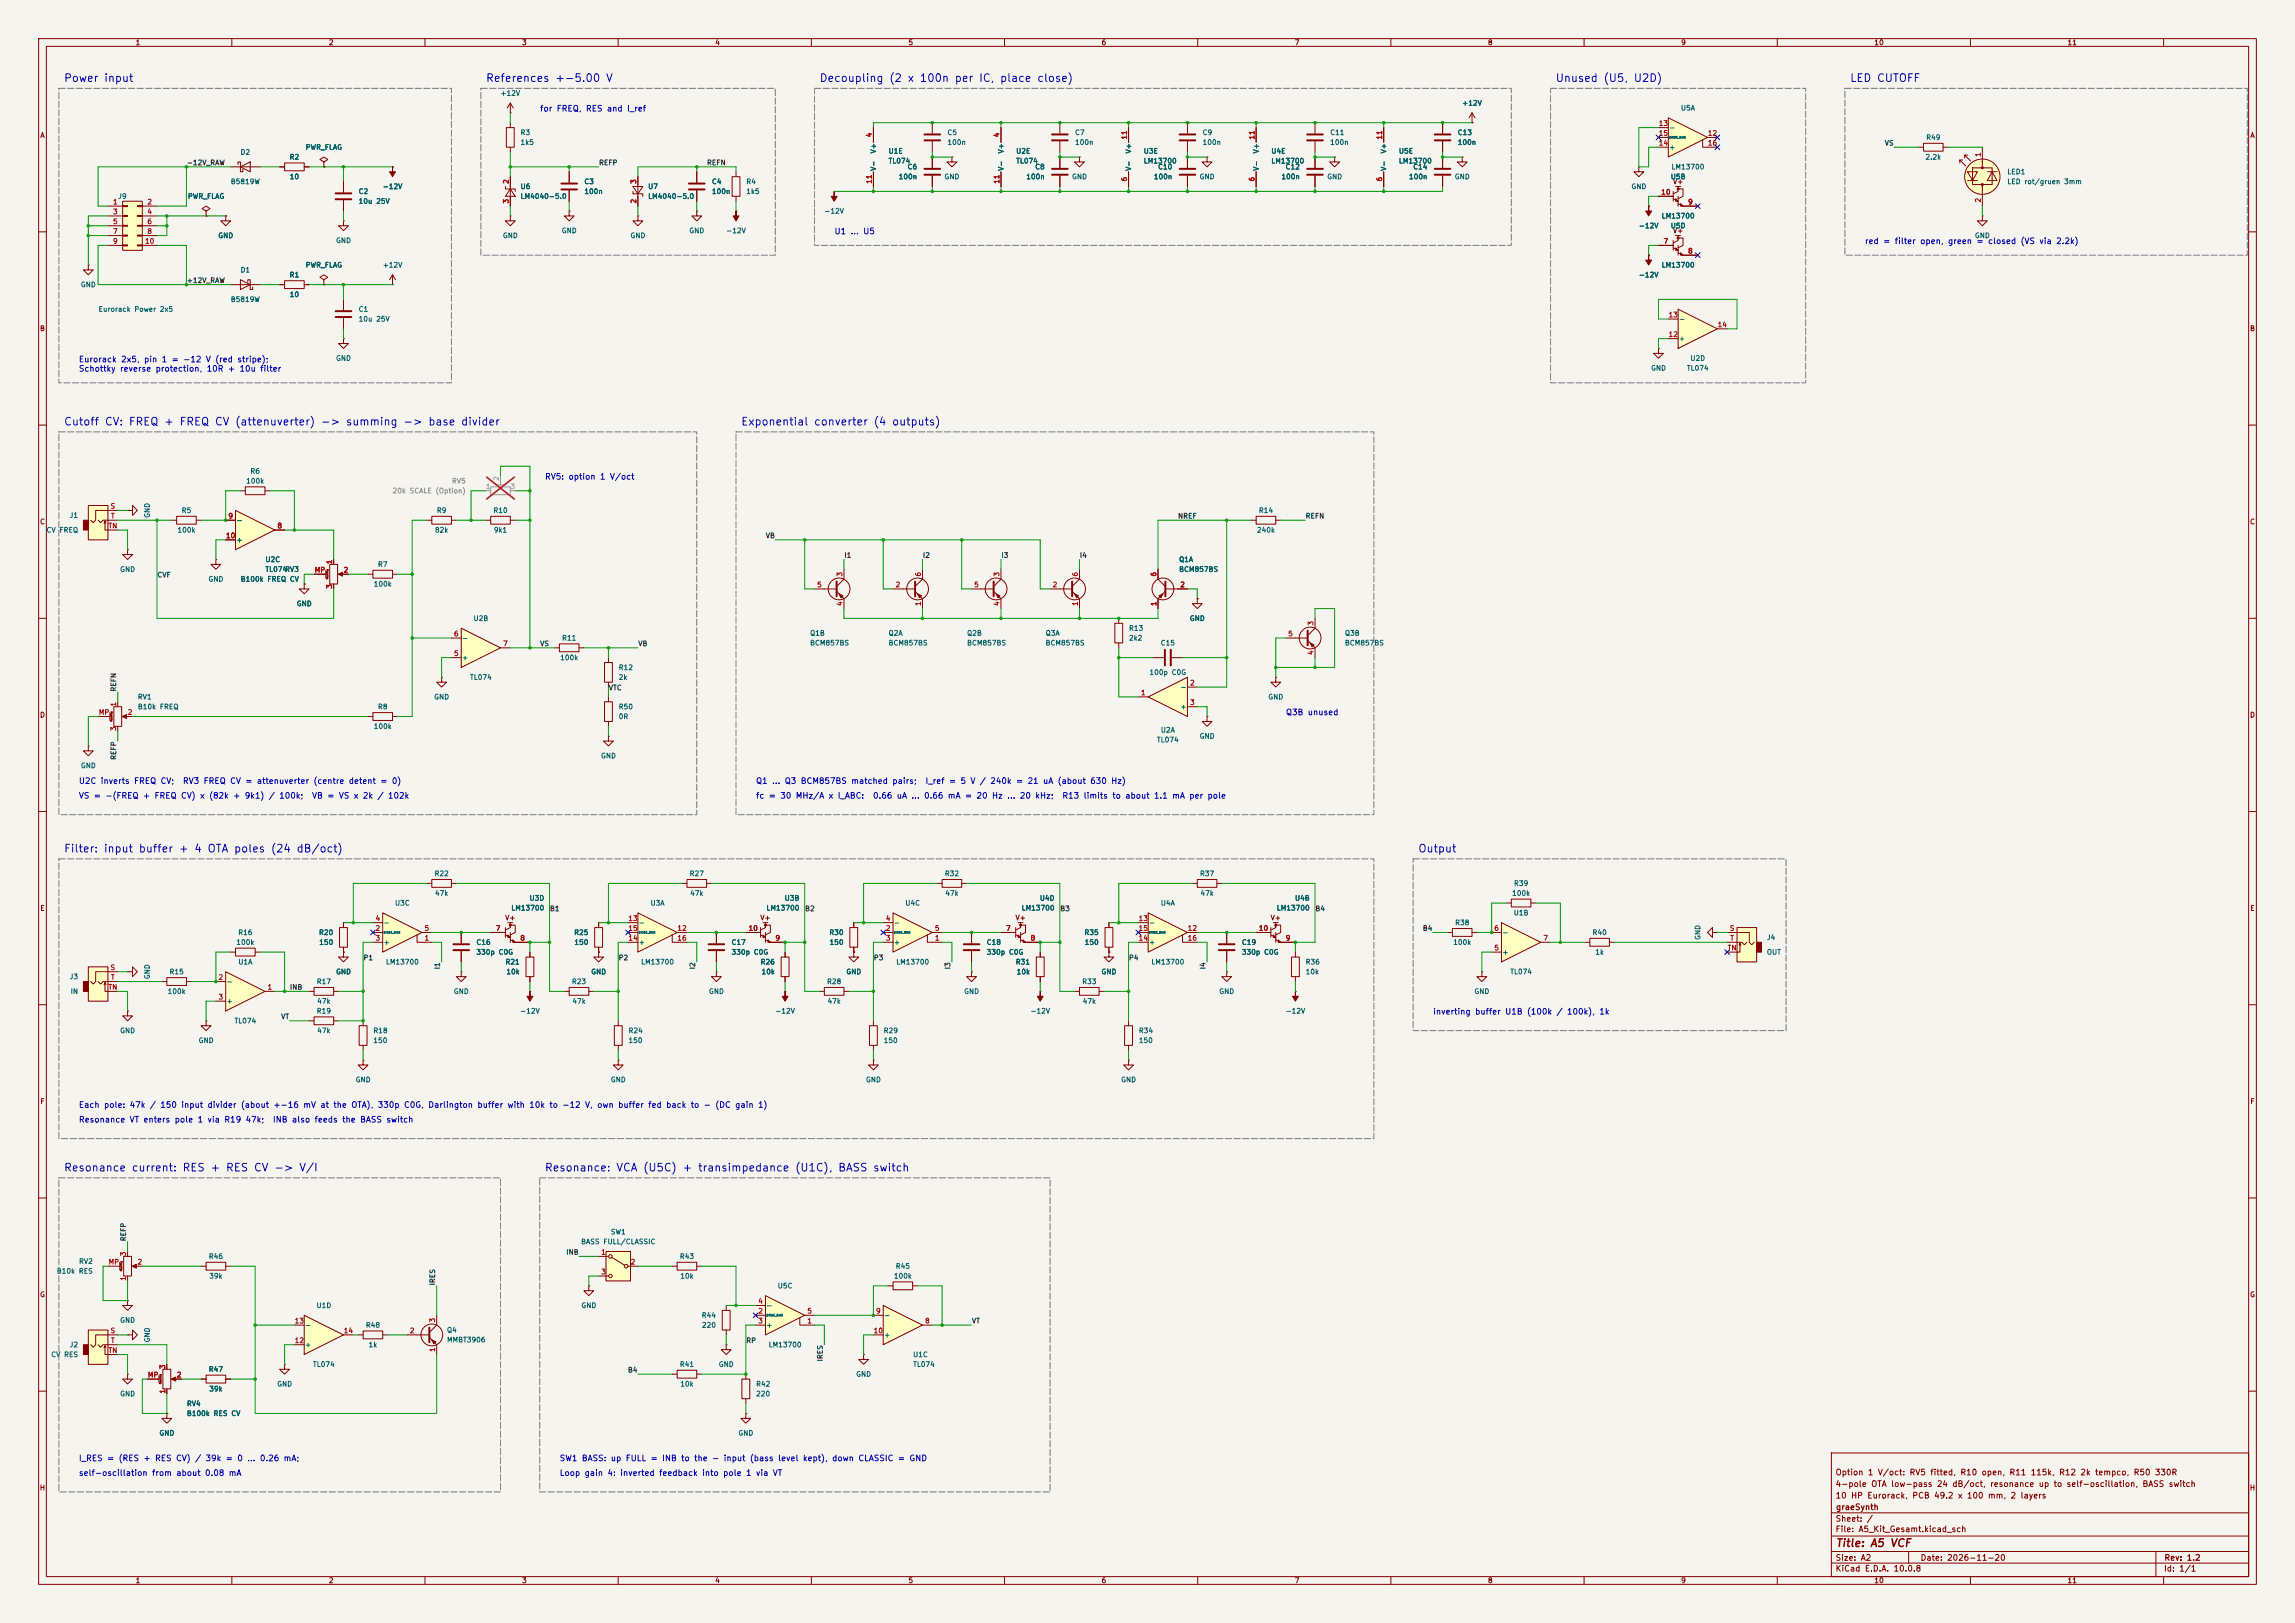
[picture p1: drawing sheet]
<svg xmlns="http://www.w3.org/2000/svg" width="594mm" height="420mm" viewBox="0 0 594 420" stroke-linecap="round" stroke-linejoin="round" font-family="sans-serif">
<defs><g id="words">
<g font-size="2" fill="#0000c2">
<text x="16.4" y="21.7">Power input</text>
<text x="125.6" y="21.7">References +-5.00 V</text>
<text x="212" y="21.7">Decoupling (2 x 100n per IC, place close)</text>
<text x="402.5" y="21.7">Unused (U5, U2D)</text>
<text x="478.7" y="21.7">LED CUTOFF</text>
<text x="16.4" y="110.6">Cutoff CV: FREQ + FREQ CV (attenuverter) -&gt; summing -&gt; base divider</text>
<text x="191.7" y="110.6">Exponential converter (4 outputs)</text>
<text x="16.4" y="221.1">Filter: input buffer + 4 OTA poles (24 dB/oct)</text>
<text x="366.9" y="221.1">Output</text>
<text x="16.4" y="303.6">Resonance current: RES + RES CV -&gt; V/I</text>
<text x="140.9" y="303.6">Resonance: VCA (U5C) + transimpedance (U1C), BASS switch</text>
</g>
<text font-size="2" fill="#840000" x="475" y="400.8">Title: A5 VCF</text>
<g font-size="1.5" fill="#0000c2">
<text x="139.7" y="29.2">for FREQ, RES and I_ref</text>
<text x="215.9" y="61">U1 ... U5</text>
<text x="482.6" y="63.5">red = filter open, green = closed (VS via 2.2k)</text>
<text x="20.3" y="94.1">Eurorack 2x5, pin 1 = -12 V (red stripe);</text>
<text x="20.3" y="96.5">Schottky reverse protection, 10R + 10u filter</text>
<text x="140.9" y="124.5">RV5: option 1 V/oct</text>
<text x="332.7" y="185.4">Q3B unused</text>
<text x="20.3" y="203.2">U2C inverts FREQ CV;</text>
<text x="47.2" y="203.2">RV3 FREQ CV = attenuverter (centre detent = 0)</text>
<text x="195.5" y="203.2">Q1 ... Q3 BCM857BS matched pairs;</text>
<text x="239.4" y="203.2">I_ref = 5 V / 240k = 21 uA (about 630 Hz)</text>
<text x="20.3" y="207">VS = -(FREQ + FREQ CV) x (82k + 9k1) / 100k;</text>
<text x="80.6" y="207">VB = VS x 2k / 102k</text>
<text x="195.5" y="207">fc = 30 MHz/A x I_ABC:</text>
<text x="225.8" y="207">0.66 uA ... 0.66 mA = 20 Hz ... 20 kHz;</text>
<text x="274.8" y="207">R13 limits to about 1.1 mA per pole</text>
<text x="370.8" y="262.9">inverting buffer U1B (100k / 100k), 1k</text>
<text x="20.3" y="287">Each pole: 47k / 150 input divider (about +-16 mV at the OTA), 330p C0G, Darlington buffer with 10k to -12 V, own buffer fed back to - (DC gain 1)</text>
<text x="20.3" y="290.8">Resonance VT enters pole 1 via R19 47k;</text>
<text x="70.5" y="290.8">INB also feeds the BASS switch</text>
<text x="20.3" y="378.5">I_RES = (RES + RES CV) / 39k = 0 ... 0.26 mA;</text>
<text x="20.3" y="382.3">self-oscillation from about 0.08 mA</text>
<text x="144.7" y="382.3">Loop gain 4: inverted feedback into pole 1 via VT</text>
<text x="144.7" y="378.5">SW1 BASS: up FULL = INB to the - input (bass level kept), down CLASSIC = GND</text>
</g>
<g font-size="1.5" fill="#840000">
<text x="475" y="382.1">Option 1 V/oct: RV5 fitted, R10 open, R11 115k, R12 2k tempco, R50 330R</text>
<text x="475" y="388.1">10 HP Eurorack, PCB 49.2 x 100 mm, 2 layers</text>
<text x="475" y="385.1">4-pole OTA low-pass 24 dB/oct, resonance up to self-oscillation, BASS switch</text>
<text x="475" y="394.1">Sheet: /</text>
<text x="475.1" y="391.1">graeSynth</text>
<text x="475" y="396.8">File: A5_Kit_Gesamt.kicad_sch</text>
<text x="475" y="407">KiCad E.D.A. 10.0.8</text>
<text x="475" y="404.2">Size: A2</text>
<text x="497" y="404.2">Date: 2026-11-20</text>
<text x="560" y="407">Id: 1/1</text>
<text x="560.1" y="404.2">Rev: 1.2</text>
</g>
<g font-size="1.3" fill="#840000">
<text x="35" y="12">1</text>
<text x="85" y="12">2</text>
<text x="135" y="12">3</text>
<text x="185" y="12">4</text>
<text x="235" y="12">5</text>
<text x="285" y="12">6</text>
<text x="335" y="12">7</text>
<text x="385" y="12">8</text>
<text x="435" y="12">9</text>
<text x="485" y="12">10</text>
<text x="535" y="12">11</text>
<text x="10.3" y="36">A</text>
<text x="582.3" y="36">A</text>
<text x="432.9" y="48">V+</text>
<text x="432.9" y="60.7">V+</text>
<text x="10.2" y="86">B</text>
<text x="582.2" y="86">B</text>
<text x="10.2" y="136">C</text>
<text x="582.2" y="136">C</text>
<text x="10.2" y="186">D</text>
<text x="582.2" y="186">D</text>
<text x="10.3" y="236">E</text>
<text x="130.6" y="238.5">V+</text>
<text x="196.7" y="238.5">V+</text>
<text x="262.7" y="238.5">V+</text>
<text x="328.7" y="238.5">V+</text>
<text x="582.3" y="236">E</text>
<text x="10.3" y="286">F</text>
<text x="582.3" y="286">F</text>
<text x="10.2" y="336">G</text>
<text x="582.2" y="336">G</text>
<text x="10.2" y="386">H</text>
<text x="582.2" y="386">H</text>
<text x="35" y="410">1</text>
<text x="85" y="410">2</text>
<text x="135" y="410">3</text>
<text x="185" y="410">4</text>
<text x="235" y="410">5</text>
<text x="285" y="410">6</text>
<text x="335" y="410">7</text>
<text x="385" y="410">8</text>
<text x="435" y="410">9</text>
<text x="485" y="410">10</text>
<text x="535" y="410">11</text>
</g>
<g font-size="1.3" fill="#006464">
<text x="129.4" y="25.1">+12V</text>
<text x="378.3" y="27.6">+12V</text>
<text x="434.9" y="28.9">U5A</text>
<text x="134.6" y="35.3">R3</text>
<text x="245.1" y="35.3">C5</text>
<text x="278.1" y="35.3">C7</text>
<text x="311.1" y="35.3">C9</text>
<text x="344.2" y="35.3">C11</text>
<text x="377.2" y="35.3">C13</text>
<text x="431.9" y="34">-</text>
<text x="62.1" y="40.3">D2</text>
<text x="74.8" y="41.6">R2</text>
<text x="79" y="39.1">PWR_FLAG</text>
<text x="134.6" y="37.8">1k5</text>
<text x="227" y="39.8" transform="rotate(-90 227 39.8)">V+</text>
<text x="229.9" y="40.1">U1E</text>
<text x="245.1" y="37.8">100n</text>
<text x="260" y="39.8" transform="rotate(-90 260 39.8)">V+</text>
<text x="262.9" y="40.1">U2E</text>
<text x="278.1" y="37.8">100n</text>
<text x="293.1" y="39.8" transform="rotate(-90 293.1 39.8)">V+</text>
<text x="295.9" y="40.1">U3E</text>
<text x="311.1" y="37.8">100n</text>
<text x="326.1" y="39.8" transform="rotate(-90 326.1 39.8)">V+</text>
<text x="328.9" y="40.1">U4E</text>
<text x="344.2" y="37.8">100n</text>
<text x="359.1" y="39.8" transform="rotate(-90 359.1 39.8)">V+</text>
<text x="361.9" y="40.1">U5E</text>
<text x="377.2" y="37.8">100n</text>
<text x="431.9" y="39.1">+</text>
<text x="498.2" y="41.6">2.2k</text>
<text x="498.4" y="36.5">R49</text>
<text x="59.6" y="48">B5819W</text>
<text x="74.9" y="46.7">10</text>
<text x="151.1" y="48">C3</text>
<text x="184.1" y="48">C4</text>
<text x="193" y="48">R4</text>
<text x="227" y="44.3" transform="rotate(-90 227 44.3)">V-</text>
<text x="229.9" y="42.6">TL074</text>
<text x="232.5" y="46.7">100n</text>
<text x="234.8" y="44.1">C6</text>
<text x="244.3" y="46.7">GND</text>
<text x="260" y="44.3" transform="rotate(-90 260 44.3)">V-</text>
<text x="262.9" y="42.6">TL074</text>
<text x="265.5" y="46.7">100n</text>
<text x="267.8" y="44.1">C8</text>
<text x="277.3" y="46.7">GND</text>
<text x="293.1" y="44.3" transform="rotate(-90 293.1 44.3)">V-</text>
<text x="295.9" y="42.6">LM13700</text>
<text x="298.5" y="46.7">100n</text>
<text x="299.6" y="44.1">C10</text>
<text x="310.4" y="46.7">GND</text>
<text x="326.1" y="44.3" transform="rotate(-90 326.1 44.3)">V-</text>
<text x="328.9" y="42.6">LM13700</text>
<text x="331.5" y="46.7">100n</text>
<text x="332.6" y="44.1">C12</text>
<text x="343.4" y="46.7">GND</text>
<text x="359.1" y="44.3" transform="rotate(-90 359.1 44.3)">V-</text>
<text x="361.9" y="42.6">LM13700</text>
<text x="364.6" y="46.7">100n</text>
<text x="365.6" y="44.1">C14</text>
<text x="376.4" y="46.7">GND</text>
<text x="432.3" y="46.7">U5B</text>
<text x="432.5" y="44.1">LM13700</text>
<text x="519.4" y="45.4">LED1</text>
<text x="519.4" y="48">LED rot/gruen 3mm</text>
<text x="30.5" y="51.8">J9</text>
<text x="48.5" y="51.8">PWR_FLAG</text>
<text x="92.7" y="50.5">C2</text>
<text x="92.7" y="53">10u 25V</text>
<text x="98.9" y="49.2">-12V</text>
<text x="134.6" y="49.2">U6</text>
<text x="134.6" y="51.8">LM4040-5.0</text>
<text x="151.1" y="50.5">100n</text>
<text x="167.6" y="49.2">U7</text>
<text x="167.6" y="51.8">LM4040-5.0</text>
<text x="184.1" y="50.5">100n</text>
<text x="193" y="50.5">1k5</text>
<text x="422.1" y="49.2">GND</text>
<text x="213.2" y="55.6">-12V</text>
<text x="424.1" y="59.4">-12V</text>
<text x="429.9" y="56.8">LM13700</text>
<text x="432.3" y="59.4">U5D</text>
<text x="56.4" y="61.9">GND</text>
<text x="86.8" y="63.2">GND</text>
<text x="130" y="61.9">GND</text>
<text x="145.3" y="60.7">GND</text>
<text x="163" y="61.9">GND</text>
<text x="178.3" y="60.7">GND</text>
<text x="187.8" y="60.7">-12V</text>
<text x="511" y="61.9">GND</text>
<text x="62.1" y="70.8">D1</text>
<text x="79" y="69.5">PWR_FLAG</text>
<text x="98.9" y="69.5">+12V</text>
<text x="429.9" y="69.5">LM13700</text>
<text x="20.8" y="74.6">GND</text>
<text x="74.8" y="72.1">R1</text>
<text x="74.9" y="77.2">10</text>
<text x="424.1" y="72.1">-12V</text>
<text x="25.4" y="81">Eurorack Power 2x5</text>
<text x="59.6" y="78.4">B5819W</text>
<text x="92.7" y="81">C1</text>
<text x="92.7" y="83.5">10u 25V</text>
<text x="434.4" y="83.5">-</text>
<text x="434.4" y="88.6">+</text>
<text x="86.8" y="93.7">GND</text>
<text x="437.4" y="93.7">U2D</text>
<text x="427.2" y="96.2">GND</text>
<text x="436.5" y="96.2">TL074</text>
<text x="63.6" y="125.4">100k</text>
<text x="64.7" y="122.9">R6</text>
<text x="17.9" y="134.3">J1</text>
<text x="39.1" y="134.1" transform="rotate(-90 39.1 134.1)">GND</text>
<text x="46.9" y="133">R5</text>
<text x="61.1" y="135.6">-</text>
<text x="112.9" y="133">R9</text>
<text x="127.6" y="133">R10</text>
<text x="325.7" y="133">R14</text>
<text x="11.9" y="138.1">CV</text>
<text x="15.2" y="138.1">FREQ</text>
<text x="45.8" y="138.1">100k</text>
<text x="61.1" y="140.7">+</text>
<text x="112.4" y="138.1">82k</text>
<text x="127.7" y="138.1">9k1</text>
<text x="325.2" y="138.1">240k</text>
<text x="31" y="148.3">GND</text>
<text x="68.6" y="145.7">U2C</text>
<text x="68.6" y="148.3">TL074</text>
<text x="73.7" y="148.3">RV3</text>
<text x="97.7" y="147">R7</text>
<text x="305.1" y="145.7">Q1A</text>
<text x="305.1" y="148.3">BCM857BS</text>
<text x="53.8" y="150.8">GND</text>
<text x="62.2" y="150.8">B100k FREQ CV</text>
<text x="96.6" y="152.1">100k</text>
<text x="76.7" y="157.2">GND</text>
<text x="122.4" y="161">U2B</text>
<text x="307.8" y="161">GND</text>
<text x="119.5" y="166.1">-</text>
<text x="145.3" y="166.1">R11</text>
<text x="209.5" y="164.8">Q1B</text>
<text x="209.5" y="167.3">BCM857BS</text>
<text x="229.9" y="164.8">Q2A</text>
<text x="229.9" y="167.3">BCM857BS</text>
<text x="250.2" y="164.8">Q2B</text>
<text x="250.2" y="167.3">BCM857BS</text>
<text x="270.5" y="164.8">Q3A</text>
<text x="270.5" y="167.3">BCM857BS</text>
<text x="292.1" y="163.5">R13</text>
<text x="292.1" y="166.1">2k2</text>
<text x="300.3" y="167.3">C15</text>
<text x="348" y="164.8">Q3B</text>
<text x="348" y="167.3">BCM857BS</text>
<text x="119.5" y="171.1">+</text>
<text x="144.9" y="171.1">100k</text>
<text x="160" y="173.7">R12</text>
<text x="121.5" y="176.2">TL074</text>
<text x="160" y="176.2">2k</text>
<text x="297.4" y="175">100p C0G</text>
<text x="305.4" y="178.8">-</text>
<text x="35.5" y="181.3">RV1</text>
<text x="35.5" y="183.8">B10k FREQ</text>
<text x="97.7" y="183.8">R8</text>
<text x="112.2" y="181.3">GND</text>
<text x="160" y="183.8">R50</text>
<text x="305.4" y="183.8">+</text>
<text x="328.1" y="181.3">GND</text>
<text x="96.6" y="188.9">100k</text>
<text x="160" y="186.4">0R</text>
<text x="300.3" y="189.9">U2A</text>
<text x="310.4" y="191.5">GND</text>
<text x="155.4" y="196.5">GND</text>
<text x="299.3" y="192.4">TL074</text>
<text x="20.8" y="199.1">GND</text>
<text x="112.3" y="227">R22</text>
<text x="178.4" y="227">R27</text>
<text x="244.4" y="227">R32</text>
<text x="310.4" y="227">R37</text>
<text x="112.4" y="232.1">47k</text>
<text x="136.9" y="233.4">U3D</text>
<text x="178.5" y="232.1">47k</text>
<text x="203" y="233.4">U3B</text>
<text x="244.5" y="232.1">47k</text>
<text x="269" y="233.4">U4D</text>
<text x="310.6" y="232.1">47k</text>
<text x="335" y="233.4">U4B</text>
<text x="391.2" y="232.1">100k</text>
<text x="391.7" y="229.6">R39</text>
<text x="99.2" y="239.7">-</text>
<text x="102.1" y="234.6">U3C</text>
<text x="132.2" y="235.9">LM13700</text>
<text x="165.2" y="239.7">-</text>
<text x="168.2" y="234.6">U3A</text>
<text x="198.2" y="235.9">LM13700</text>
<text x="231.2" y="239.7">-</text>
<text x="234.2" y="234.6">U4C</text>
<text x="264.3" y="235.9">LM13700</text>
<text x="297.3" y="239.7">-</text>
<text x="300.3" y="234.6">U4A</text>
<text x="330.3" y="235.9">LM13700</text>
<text x="376.5" y="239.7">R38</text>
<text x="391.7" y="237.2">U1B</text>
<text x="61" y="244.8">100k</text>
<text x="61.5" y="242.3">R16</text>
<text x="82.4" y="242.3">R20</text>
<text x="82.5" y="244.8">150</text>
<text x="99.2" y="244.8">+</text>
<text x="123.2" y="244.8">C16</text>
<text x="148.5" y="242.3">R25</text>
<text x="148.5" y="244.8">150</text>
<text x="165.2" y="244.8">+</text>
<text x="189.2" y="244.8">C17</text>
<text x="214.5" y="242.3">R30</text>
<text x="214.6" y="244.8">150</text>
<text x="231.2" y="244.8">+</text>
<text x="255.3" y="244.8">C18</text>
<text x="280.6" y="242.3">R35</text>
<text x="280.6" y="244.8">150</text>
<text x="297.3" y="244.8">+</text>
<text x="321.3" y="244.8">C19</text>
<text x="376" y="244.8">100k</text>
<text x="388.7" y="242.3">-</text>
<text x="412" y="242.3">R40</text>
<text x="440.4" y="243.4" transform="rotate(-90 440.4 243.4)">GND</text>
<text x="457.2" y="243.5">J4</text>
<text x="61.6" y="249.9">U1A</text>
<text x="99.7" y="249.9">LM13700</text>
<text x="123.2" y="247.3">330p C0G</text>
<text x="130.7" y="249.9">R21</text>
<text x="165.8" y="249.9">LM13700</text>
<text x="189.2" y="247.3">330p C0G</text>
<text x="196.7" y="249.9">R26</text>
<text x="231.8" y="249.9">LM13700</text>
<text x="255.3" y="247.3">330p C0G</text>
<text x="262.8" y="249.9">R31</text>
<text x="297.9" y="249.9">LM13700</text>
<text x="321.3" y="247.3">330p C0G</text>
<text x="337.8" y="249.9">R36</text>
<text x="388.7" y="247.3">+</text>
<text x="412.8" y="247.3">1k</text>
<text x="457.2" y="247.3">OUT</text>
<text x="17.9" y="253.7">J3</text>
<text x="18.1" y="257.5">IN</text>
<text x="39.1" y="253.5" transform="rotate(-90 39.1 253.5)">GND</text>
<text x="43.3" y="257.5">100k</text>
<text x="43.7" y="252.4">R15</text>
<text x="58.5" y="255">-</text>
<text x="81.8" y="255">R17</text>
<text x="86.8" y="252.4">GND</text>
<text x="117.3" y="257.5">GND</text>
<text x="130.9" y="252.4">10k</text>
<text x="147.9" y="255">R23</text>
<text x="152.9" y="252.4">GND</text>
<text x="183.4" y="257.5">GND</text>
<text x="197" y="252.4">10k</text>
<text x="213.9" y="255">R28</text>
<text x="218.9" y="252.4">GND</text>
<text x="249.4" y="257.5">GND</text>
<text x="263" y="252.4">10k</text>
<text x="280" y="255">R33</text>
<text x="285" y="252.4">GND</text>
<text x="315.4" y="257.5">GND</text>
<text x="337.8" y="252.4">10k</text>
<text x="381.5" y="257.5">GND</text>
<text x="390.8" y="252.4">TL074</text>
<text x="58.5" y="260">+</text>
<text x="81.8" y="262.6">R19</text>
<text x="82" y="260">47k</text>
<text x="134.5" y="262.6">-12V</text>
<text x="148" y="260">47k</text>
<text x="200.5" y="262.6">-12V</text>
<text x="214" y="260">47k</text>
<text x="266.6" y="262.6">-12V</text>
<text x="280.1" y="260">47k</text>
<text x="332.6" y="262.6">-12V</text>
<text x="31" y="267.7">GND</text>
<text x="60.6" y="265.1">TL074</text>
<text x="82" y="267.7">47k</text>
<text x="96.5" y="267.7">R18</text>
<text x="162.5" y="267.7">R24</text>
<text x="228.6" y="267.7">R29</text>
<text x="294.6" y="267.7">R34</text>
<text x="51.3" y="270.2">GND</text>
<text x="96.5" y="270.2">150</text>
<text x="162.5" y="270.2">150</text>
<text x="228.6" y="270.2">150</text>
<text x="294.6" y="270.2">150</text>
<text x="91.9" y="280.4">GND</text>
<text x="158" y="280.4">GND</text>
<text x="224" y="280.4">GND</text>
<text x="290" y="280.4">GND</text>
<text x="150.3" y="322.3">BASS FULL/CLASSIC</text>
<text x="158" y="319.7">SW1</text>
<text x="14.6" y="329.9">B10k RES</text>
<text x="20.3" y="327.4">RV2</text>
<text x="53.9" y="326.1">R46</text>
<text x="175.8" y="326.1">R43</text>
<text x="231.7" y="328.6">R45</text>
<text x="54" y="331.2">39k</text>
<text x="175.9" y="331.2">10k</text>
<text x="201.2" y="333.7">U5C</text>
<text x="231.2" y="331.2">100k</text>
<text x="81.8" y="338.8">U1D</text>
<text x="150.3" y="338.8">GND</text>
<text x="181.5" y="341.3">R44</text>
<text x="198.2" y="338.8">-</text>
<text x="228.7" y="341.3">-</text>
<text x="31" y="342.6">GND</text>
<text x="39.1" y="347.5" transform="rotate(-90 39.1 347.5)">GND</text>
<text x="78.8" y="343.9">-</text>
<text x="94.5" y="343.9">R48</text>
<text x="115.6" y="345.1">Q4</text>
<text x="115.6" y="347.7">MMBT3906</text>
<text x="181.6" y="343.9">220</text>
<text x="198.2" y="343.9">+</text>
<text x="228.7" y="346.4">+</text>
<text x="13.1" y="351.5">CV RES</text>
<text x="17.9" y="348.9">J2</text>
<text x="78.8" y="348.9">+</text>
<text x="95.3" y="348.9">1k</text>
<text x="198.8" y="348.9">LM13700</text>
<text x="236.2" y="351.5">U1C</text>
<text x="53.9" y="355.3">R47</text>
<text x="71.6" y="359.1">GND</text>
<text x="80.9" y="354">TL074</text>
<text x="175.8" y="354">R41</text>
<text x="175.9" y="359.1">10k</text>
<text x="185.9" y="354">GND</text>
<text x="195.6" y="359.1">R42</text>
<text x="221.5" y="356.6">GND</text>
<text x="236.2" y="354">TL074</text>
<text x="31" y="361.6">GND</text>
<text x="48.2" y="364.2">RV4</text>
<text x="54" y="360.4">39k</text>
<text x="195.6" y="361.6">220</text>
<text x="41.1" y="371.8">GND</text>
<text x="48.2" y="366.7">B100k RES CV</text>
<text x="191" y="371.8">GND</text>
</g>
<g font-size="1.3" fill="#a90000">
<text x="225.9" y="35.7" transform="rotate(-90 225.9 35.7)">4</text>
<text x="258.9" y="35.7" transform="rotate(-90 258.9 35.7)">4</text>
<text x="429.2" y="32.9">13</text>
<text x="429.2" y="35.4">15</text>
<text x="441.9" y="35.4">12</text>
<text x="292" y="36.3" transform="rotate(-90 292 36.3)">11</text>
<text x="325" y="36.3" transform="rotate(-90 325 36.3)">11</text>
<text x="358" y="36.3" transform="rotate(-90 358 36.3)">11</text>
<text x="429.2" y="38">14</text>
<text x="441.9" y="38">16</text>
<text x="512.9" y="40.7" transform="rotate(-90 512.9 40.7)">1</text>
<text x="131.9" y="47.7" transform="rotate(-90 131.9 47.7)">2</text>
<text x="165" y="47.7" transform="rotate(-90 165 47.7)">3</text>
<text x="225.9" y="47.7" transform="rotate(-90 225.9 47.7)">11</text>
<text x="258.9" y="47.7" transform="rotate(-90 258.9 47.7)">11</text>
<text x="292" y="47.1" transform="rotate(-90 292 47.1)">6</text>
<text x="325" y="47.1" transform="rotate(-90 325 47.1)">6</text>
<text x="358" y="47.1" transform="rotate(-90 358 47.1)">6</text>
<text x="29.1" y="53.2">1</text>
<text x="38" y="53.2">2</text>
<text x="131.9" y="52.8" transform="rotate(-90 131.9 52.8)">3</text>
<text x="165" y="52.8" transform="rotate(-90 165 52.8)">2</text>
<text x="429.8" y="50.7">10</text>
<text x="436.8" y="53.2">9</text>
<text x="512.9" y="52.5" transform="rotate(-90 512.9 52.5)">2</text>
<text x="29.1" y="55.7">3</text>
<text x="29.1" y="58.3">5</text>
<text x="38" y="55.7">4</text>
<text x="38" y="58.3">6</text>
<text x="29.1" y="60.8">7</text>
<text x="29.1" y="63.4">9</text>
<text x="37.4" y="63.4">10</text>
<text x="38" y="60.8">8</text>
<text x="430.4" y="63.4">7</text>
<text x="436.8" y="65.9">8</text>
<text x="431.7" y="82.4">13</text>
<text x="431.7" y="87.5">12</text>
<text x="444.4" y="85">14</text>
<text x="28.5" y="131.9">S</text>
<text x="27.9" y="137">TN</text>
<text x="28.6" y="134.5">T</text>
<text x="59" y="134.5">9</text>
<text x="71.7" y="137">8</text>
<text x="58.4" y="139.6">10</text>
<text x="81.3" y="148.5">MP</text>
<text x="86.2" y="146.1" transform="rotate(-90 86.2 146.1)">1</text>
<text x="88.8" y="148.5">2</text>
<text x="218.3" y="149.3" transform="rotate(-90 218.3 149.3)">3</text>
<text x="238.6" y="149.3" transform="rotate(-90 238.6 149.3)">6</text>
<text x="258.9" y="149.3" transform="rotate(-90 258.9 149.3)">3</text>
<text x="279.3" y="149.3" transform="rotate(-90 279.3 149.3)">6</text>
<text x="299.6" y="149.3" transform="rotate(-90 299.6 149.3)">6</text>
<text x="86.2" y="152.5" transform="rotate(-90 86.2 152.5)">3</text>
<text x="211.4" y="152.3">5</text>
<text x="231.7" y="152.3">2</text>
<text x="252" y="152.3">5</text>
<text x="272.3" y="152.3">2</text>
<text x="305.3" y="152.3">2</text>
<text x="218.3" y="156.9" transform="rotate(-90 218.3 156.9)">4</text>
<text x="238.6" y="156.9" transform="rotate(-90 238.6 156.9)">1</text>
<text x="258.9" y="156.9" transform="rotate(-90 258.9 156.9)">4</text>
<text x="279.3" y="156.9" transform="rotate(-90 279.3 156.9)">1</text>
<text x="299.6" y="156.9" transform="rotate(-90 299.6 156.9)">1</text>
<text x="117.4" y="165">6</text>
<text x="130.1" y="167.5">7</text>
<text x="333.3" y="165">5</text>
<text x="340.2" y="162" transform="rotate(-90 340.2 162)">3</text>
<text x="117.4" y="170">5</text>
<text x="340.2" y="169.6" transform="rotate(-90 340.2 169.6)">4</text>
<text x="307.9" y="177.7">2</text>
<text x="25.4" y="185.3">MP</text>
<text x="30.3" y="183" transform="rotate(-90 30.3 183)">1</text>
<text x="32.9" y="185.3">2</text>
<text x="295.2" y="180.2">1</text>
<text x="307.9" y="182.7">3</text>
<text x="30.3" y="189.3" transform="rotate(-90 30.3 189.3)">3</text>
<text x="97.1" y="238.6">4</text>
<text x="162.5" y="238.6">13</text>
<text x="229.1" y="238.6">4</text>
<text x="294.6" y="238.6">13</text>
<text x="97.1" y="241.2">2</text>
<text x="97.1" y="243.7">3</text>
<text x="109.8" y="243.7">1</text>
<text x="109.8" y="241.2">5</text>
<text x="128.2" y="241.2">7</text>
<text x="134.5" y="243.7">8</text>
<text x="162.5" y="243.7">14</text>
<text x="162.5" y="241.2">15</text>
<text x="175.2" y="241.2">12</text>
<text x="175.2" y="243.7">16</text>
<text x="193.6" y="241.2">10</text>
<text x="200.6" y="243.7">9</text>
<text x="229.1" y="241.2">2</text>
<text x="229.1" y="243.7">3</text>
<text x="241.8" y="243.7">1</text>
<text x="241.8" y="241.2">5</text>
<text x="260.3" y="241.2">7</text>
<text x="266.6" y="243.7">8</text>
<text x="294.6" y="243.7">14</text>
<text x="294.6" y="241.2">15</text>
<text x="307.3" y="241.2">12</text>
<text x="307.3" y="243.7">16</text>
<text x="325.7" y="241.2">10</text>
<text x="332.6" y="243.7">9</text>
<text x="386.6" y="241.2">6</text>
<text x="399.3" y="243.7">7</text>
<text x="447.6" y="241.2">S</text>
<text x="447.7" y="243.7">T</text>
<text x="28.5" y="251.3">S</text>
<text x="386.6" y="246.2">5</text>
<text x="447" y="246.2">TN</text>
<text x="27.9" y="256.4">TN</text>
<text x="28.6" y="253.9">T</text>
<text x="56.4" y="253.9">2</text>
<text x="69.1" y="256.4">1</text>
<text x="56.4" y="258.9">3</text>
<text x="28" y="327.5">MP</text>
<text x="32.9" y="325.2" transform="rotate(-90 32.9 325.2)">3</text>
<text x="35.5" y="327.5">2</text>
<text x="155.5" y="325">1</text>
<text x="163.1" y="327.5">2</text>
<text x="32.9" y="331.6" transform="rotate(-90 32.9 331.6)">1</text>
<text x="155.5" y="330.1">3</text>
<text x="196.1" y="340.2">2</text>
<text x="196.1" y="337.7">4</text>
<text x="208.8" y="340.2">5</text>
<text x="226.6" y="340.2">9</text>
<text x="28.5" y="345.3">S</text>
<text x="28.6" y="347.8">T</text>
<text x="76.1" y="347.8">12</text>
<text x="76.1" y="342.8">13</text>
<text x="88.8" y="345.3">14</text>
<text x="105.9" y="345.3">2</text>
<text x="112.9" y="342.4" transform="rotate(-90 112.9 342.4)">3</text>
<text x="196.1" y="342.8">3</text>
<text x="208.8" y="342.8">1</text>
<text x="226" y="345.3">10</text>
<text x="239.3" y="342.8">8</text>
<text x="27.9" y="350.4">TN</text>
<text x="112.9" y="350" transform="rotate(-90 112.9 350)">1</text>
<text x="38.1" y="356.7">MP</text>
<text x="43" y="354.4" transform="rotate(-90 43 354.4)">3</text>
<text x="45.6" y="356.7">2</text>
<text x="43" y="360.8" transform="rotate(-90 43 360.8)">1</text>
</g>
<g font-size="1.3" fill="#0f0f0f">
<text x="487.7" y="38">VS</text>
<text x="48.2" y="43.1">-12V_RAW</text>
<text x="154.9" y="43.1">REFP</text>
<text x="182.9" y="43.1">REFN</text>
<text x="48.2" y="73.5">+12V_RAW</text>
<text x="304.8" y="134.5">NREF</text>
<text x="337.8" y="134.5">REFN</text>
<text x="198.1" y="139.6">VB</text>
<text x="40.6" y="149.7">CVF</text>
<text x="218.4" y="144.7">I1</text>
<text x="238.7" y="144.7">I2</text>
<text x="259.1" y="144.7">I3</text>
<text x="279.4" y="144.7">I4</text>
<text x="139.7" y="167.5">VS</text>
<text x="165.1" y="167.5">VB</text>
<text x="30.4" y="179.1" transform="rotate(-90 30.4 179.1)">REFN</text>
<text x="157.5" y="178.9">VTC</text>
<text x="30.4" y="196.8" transform="rotate(-90 30.4 196.8)">REFP</text>
<text x="142.2" y="236.1">B1</text>
<text x="208.3" y="236.1">B2</text>
<text x="274.3" y="236.1">B3</text>
<text x="340.3" y="236.1">B4</text>
<text x="368.1" y="241.2">B4</text>
<text x="94" y="248.8">P1</text>
<text x="114.2" y="251" transform="rotate(-90 114.2 251)">I1</text>
<text x="160" y="248.8">P2</text>
<text x="180.2" y="251" transform="rotate(-90 180.2 251)">I2</text>
<text x="226" y="248.8">P3</text>
<text x="246.3" y="251" transform="rotate(-90 246.3 251)">I3</text>
<text x="292.1" y="248.8">P4</text>
<text x="312.3" y="251" transform="rotate(-90 312.3 251)">I4</text>
<text x="74.9" y="256.4">INB</text>
<text x="72.6" y="264">VT</text>
<text x="32.9" y="321.3" transform="rotate(-90 32.9 321.3)">REFP</text>
<text x="146.4" y="325">INB</text>
<text x="112.9" y="332.8" transform="rotate(-90 112.9 332.8)">IRES</text>
<text x="193" y="347.9">RP</text>
<text x="251.4" y="342.8">VT</text>
<text x="213.2" y="352.4" transform="rotate(-90 213.2 352.4)">IRES</text>
<text x="162.4" y="355.5">B4</text>
</g>
<g font-size="1.3" fill="#939391">
<text x="116.8" y="125.4">RV5</text>
<text x="101.5" y="128">20k SCALE (Option)</text>
</g>
<g font-size="1.3" fill="#a5a4a2">
<text x="129.4" y="124.6" transform="rotate(-90 129.4 124.6)">2</text>
<text x="125.6" y="126.9">1</text>
<text x="132" y="126.9">3</text>
</g>
<g font-size=".5" fill="#006464">
<text x="432" y="35.9">DIODE_BIAS</text>
<text x="99.2" y="241.7">DIODE_BIAS</text>
<text x="165.3" y="241.7">DIODE_BIAS</text>
<text x="231.3" y="241.7">DIODE_BIAS</text>
<text x="297.4" y="241.7">DIODE_BIAS</text>
<text x="198.3" y="340.7">DIODE_BIAS</text>
</g>
<g font-size=".4" fill="#840000">
<text x="85" y="149.9" transform="rotate(-90 85 149.9)">Mounting</text>
<text x="29.1" y="186.7" transform="rotate(-90 29.1 186.7)">Mounting</text>
<text x="31.7" y="329" transform="rotate(-90 31.7 329)">Mounting</text>
<text x="41.8" y="358.2" transform="rotate(-90 41.8 358.2)">Mounting</text>
</g>
</g></defs>
<path d="M0 0h594v420h-594z" fill="#f5f4ef" stroke="#f5f4ef" stroke-width=".26"/>
<g fill="none" stroke="#840000" stroke-width=".26">
<path d="M10 10h574v400h-574zM12 12h570v396h-570zM60 10v2M110 10v2M160 10v2M210 10v2M260 10v2M310 10v2M360 10v2M410 10v2M460 10v2M510 10v2"/>
<path d="M560 10v2M132.1 29.2h.1M132.1 26.7l-.8 1.2M132.1 26.7l.7 1.2M132.1 26.7v2.5M358.1 33v3.8M373.4 31.8v2.7M373.4 36.6v2.8M358.1 44.5v3.8M373.4 40.6v2.8M373.4 45.5v2.8M424.2 43.2v1.3h1.2l-1.2 1.2-1.3-1.2h1.3"/>
<path d="M424.2 43.2h.1M10 60h2M72.4 73.7h1.3M73.7 72.6h5v2.1h-5zM78.7 73.7h1.3M83.8 72.4l1-.6-1-.7-1 .7 1 .6v1.3M83.8 73.7h.1M582 60h2M88.9 87.6v1.3h1.3l-1.3 1.3-1.3-1.3h1.3M88.9 87.6h.1M10 110h2M582 110h2"/>
<path d="M44.4 134.6h1.3M45.7 133.6h5.1v2h-5.1zM50.8 134.6h1.3M55.9 144.8v1.3h1.2l-1.2 1.2-1.3-1.2h1.3M55.9 144.8h.1M10 160h2M582 160h2M10 210h2M582 210h2M88.9 238.8v1.2M287 238.8v1.2M329.6 238.8h1.2"/>
<path d="M330.2 238.8v1.2l-1.3 .7M330.2 239.4h1.3v1.9l-1.3 .6M80 256.5h1.3M81.3 255.5h5.1v2.1h-5.1zM86.4 256.5h1.2M87.9 240h2v5.1h-2zM88.9 246.4v1.3h1.3l-1.3 1.2-1.3-1.2h1.3M88.9 246.4h.1M88.9 245.1v1.3M286 240h2v5.1h-2zM287 245.1v1.3M325.1 241.3h3.8"/>
<path d="M328.9 240v2.6M328.9 241.9l1.3 .7M330.2 241.3v2.5M330.2 243.2l1.3 .6h3.8M443.2 241.3v-1.3l-1.2 1.3 1.2 1.3v-1.3h1.3M444.5 241.3h.1M10 260h2M292.1 274.3v1.3h1.3l-1.3 1.3-1.3-1.3h1.3M292.1 274.3h.1M582 260h2M10 310h2M582 310h2"/>
<path d="M10 360h2M474 376h108v32h-108zM582 360h2M474 397.5h108M474 391.5h108M60 408v2M110 408v2M160 408v2M210 408v2M260 408v2M310 408v2M360 408v2"/>
<path d="M410 408v2M460 408v2M474 404.5h108M474 401.5h108M494 401.5v3M510 408v2M558 401.5v6.5M560 408v2"/>
</g>
<g fill="#840000" stroke="#840000" stroke-width=".26">
<path d="M329.6 241.9l.6 .7h-.6z"/>
<path d="M330.8 243.2l.7 .6h-.7z"/>
<circle cx="330.2" cy="239.4" r=".25"/>
</g>
<path d="M371.3 34.8h4.1M371.3 36.3h4.1M371.3 43.7h4.1M371.3 45.2h4.1" fill="none" stroke="#840000" stroke-width=".51"/>
<path d="M449.6 240h5.1v8.9h-5.1z" fill="#ffffc2"/>
<path d="M454.7 243.8h1.2v2.6h-1.2z" fill="#840000" stroke="#840000" stroke-width=".26"/>
<g fill="none" stroke="#840000" stroke-width=".26">
<path d="M378.5 40.6v1.3h1.2l-1.2 1.3-1.3-1.3h1.3M378.5 40.6h.1M389.9 233.7h1.3M391.2 232.7h5v2h-5zM396.2 233.7h1.3M287 246.4v1.3h1.3l-1.3 1.2-1.3-1.2h1.3M287 246.4h.1M374.6 241.3h1.3M375.9 240.3h5.1v2h-5.1zM381 241.3h1.3M383.5 251.5v1.2h1.3l-1.3 1.3-1.2-1.3h1.2M383.5 251.5h.1"/>
<path d="M410.2 243.8h1.3M411.5 242.8h5.1v2.1h-5.1zM416.6 243.8h1.2M447 243.8h3.8l.7 .7 .6-.7M447 241.3h5.8v2.5l.6 .7 .6-.7M449.6 240h5.1v8.9h-5.1zM450.3 244.1l-.2 .5M450.6 244.6l-.3-.5v2.3h-3.3"/>
</g>
<path d="M388.6 238.8l10.2 5-10.2 5.1z" fill="#ffffc2"/>
<path d="M292.1 33v3.8M325.1 33v3.8M292.1 44.5v3.8M307.3 40.6v2.8M307.3 45.5v2.8M325.1 44.5v3.8M340.4 40.6v2.8M340.4 45.5v2.8M388.6 238.8l10.2 5-10.2 5.1zM386.1 246.4h2.5M386.1 241.3h2.5M398.8 243.8h2.5" fill="none" stroke="#840000" stroke-width=".26"/>
<path d="M305.3 43.7h4.1M305.3 45.2h4.1M338.3 43.7h4.1M338.3 45.2h4.1" fill="none" stroke="#840000" stroke-width=".51"/>
<path d="M61 132.1l10.1 5.1-10.1 5z" fill="#ffffc2"/>
<path d="M340.4 31.8v2.7M340.4 36.6v2.8M345.4 40.6v1.3h1.3l-1.3 1.3-1.2-1.3h1.2M345.4 40.6h.1M58.4 134.6h2.6M58.4 139.7h2.6M61 132.1l10.1 5.1-10.1 5zM71.1 137.2h2.6M110.5 134.6h1.3M111.8 133.6h5v2h-5zM116.8 134.6h1.3" fill="none" stroke="#840000" stroke-width=".26"/>
<path d="M338.3 34.8h4.1M338.3 36.3h4.1" fill="none" stroke="#840000" stroke-width=".51"/>
<path d="M125.7 127h1.3M127 126h5.1v2h-5.1zM128.8 125.5h1.5M129.5 123.2v2.3M132.1 127h1.2" fill="none" stroke="#9c9b98" stroke-width=".26"/>
<path d="M126 123.5l7.1 5.6M133.1 123.5l-7.1 5.6" fill="none" stroke="#e12e31" stroke-width=".46"/>
<path d="M119.4 162.6l10.1 5-10.1 5.1z" fill="#ffffc2"/>
<path d="M116.8 170.2h2.6M116.8 165.1h2.6M119.4 162.6l10.1 5-10.1 5.1zM129.5 167.6h2.6M157.5 190.5v1.3h1.2l-1.2 1.2-1.3-1.2h1.3M157.5 190.5h.1" fill="none" stroke="#840000" stroke-width=".26"/>
<path d="M22.9 130.8h5v8.9h-5z" fill="#ffffc2"/>
<path d="M21.6 134.6h1.3v2.6h-1.3z" fill="#840000" stroke="#840000" stroke-width=".26"/>
<path d="M22.9 130.8h5v8.9h-5zM25.4 134.6l.6 .7 .7-.7h3.8M26.9 135.4l.3-.5v2.3h3.3M27.2 134.9l.2 .5M30.5 132.1h-5.7v2.5l-.7 .7-.6-.7M93 265.4h2v5.1h-2zM94 264.2v1.2M94 270.5v1.3" fill="none" stroke="#840000" stroke-width=".26"/>
<path d="M99.1 236.2l10.1 5.1-10.1 5.1z" fill="#ffffc2"/>
<g fill="none" stroke="#840000" stroke-width=".26">
<path d="M307.3 31.8v2.7M307.3 36.6v2.8M381 31.8h.1M381 29.2l-.8 1.3M381 29.2l.8 1.3M381 29.2v2.6M59.7 43.2h7.6M61.6 42.5v-.6h.6v2.6h.7v-.7M62.2 43.2l2.6-1.3v2.6zM83.8 41.9l1-.6-1-.7-1 .7 1 .6v1.3M83.8 43.2h.1M312.4 40.6v1.3h1.3l-1.3 1.3-1.3-1.3h1.3"/>
<path d="M312.4 40.6h.1M429.3 90.2v1.2h1.2l-1.2 1.3-1.3-1.3h1.3M429.3 90.2h.1M81.3 148.6h3M84.3 147.6v2M85.3 146.1h2.1v5h-2.1zM86.4 144.8v1.3M86.4 151.1v1.3M87.9 148.6h2.3M114.3 175.3v1.2h1.3l-1.3 1.3-1.3-1.3h1.3M114.3 175.3h.1M156.5 181.6h2v5.1h-2z"/>
<path d="M157.5 180.3v1.3M157.5 186.7v1.3M96.5 238.8h2.6M99.1 236.2l10.1 5.1-10.1 5.1zM110.5 228.6h1.3M111.8 227.6h5v2h-5zM116.8 228.6h1.3M131.4 238.8h1.3M132.1 238.8v1.2l-1.3 .7M132.1 239.4h1.2v1.9l-1.2 .6M176.5 228.6h1.3M177.8 227.6h5.1v2h-5.1z"/>
<path d="M182.9 228.6h1.2M96.5 243.8h2.6M96.5 241.3h2.6M107.9 241.9v1.9h3.9M109.2 241.3h2.6M119.4 251.5v1.2h1.2l-1.2 1.3-1.3-1.3h1.3M119.4 251.5h.1M119.4 241.3v2.8M119.4 246.1v2.8M127 241.3h3.8M130.8 240v2.6M130.8 241.9l1.3 .7"/>
<path d="M132.1 243.2l1.2 .6h3.9M132.1 241.3v2.5"/>
</g>
<path d="M305.3 34.8h4.1M305.3 36.3h4.1M117.3 244.3h4.1M117.3 245.9h4.1" fill="none" stroke="#840000" stroke-width=".51"/>
<g fill="#840000" stroke="#840000" stroke-width=".26">
<path d="M87.5 148.6l1.1-.5v1z"/>
<path d="M131.4 241.9l.7 .7h-.7z"/>
<path d="M132.7 243.2l.6 .6h-.6z"/>
<circle cx="132.1" cy="239.4" r=".25"/>
</g>
<path d="M297.2 236.2l10.1 5.1-10.1 5.1z" fill="#ffffc2"/>
<path d="M294.6 238.8h2.6M297.2 236.2l10.1 5.1-10.1 5.1zM294.6 241.3h2.6M294.6 243.8h2.6M306.1 241.9v1.9h3.8M307.3 241.3h2.6" fill="none" stroke="#840000" stroke-width=".26"/>
<path d="M434.3 80l10.2 5.1-10.2 5.1z" fill="#ffffc2"/>
<g fill="none" stroke="#840000" stroke-width=".26">
<path d="M72.4 43.2h1.3M73.7 42.2h5v2h-5zM78.7 43.2h1.3M190.5 54.6h.1M426.7 66h.1M431.8 87.6h2.5M431.8 82.6h2.5M434.3 80l10.2 5.1-10.2 5.1zM444.5 85.1h2.5M33 142.2v1.3h1.3l-1.3 1.3-1.3-1.3h1.3M33 142.2h.1M95.2 148.6h1.3"/>
<path d="M96.5 147.6h5.1v2h-5.1zM101.6 148.6h1.3M185.4 251.5v1.2h1.3l-1.3 1.3-1.3-1.3h1.3M185.4 251.5h.1"/>
</g>
<g fill="#840000" stroke="#840000" stroke-width=".26">
<path d="M426.7 66v1.3h.8l-.8 1.3-.7-1.3h.7z"/>
<path d="M190.5 54.6v1.3h.8l-.8 1.3-.8-1.3h.8z"/>
</g>
<path d="M165.1 236.2l10.2 5.1-10.2 5.1z" fill="#ffffc2"/>
<g fill="none" stroke="#840000" stroke-width=".26">
<path d="M130.8 48.3v.6h2.5v.6M132.1 45.7v7.6M132.1 48.9l1.2 1.9h-2.5zM132.1 55.9v1.3h1.2l-1.2 1.2-1.3-1.2h1.3M132.1 55.9h.1M180.3 54.6v1.3h1.3l-1.3 1.3-1.2-1.3h1.2M180.3 54.6h.1M189.5 45.7h2v5.1h-2zM190.5 44.5v1.2M190.5 50.8v1.3M78.7 151.1v1.3h1.3l-1.3 1.3-1.2-1.3h1.2M78.7 151.1h.1"/>
<path d="M210.8 152.4h5.7M216.5 153l1.9 1.9v2.6M218.4 147.3v2.6l-1.9 1.9M231.1 152.4h5.8M236.9 153l1.9 1.9v2.6M238.8 147.3v2.6l-1.9 1.9M251.5 152.4h5.7M257.2 153l1.9 1.9v2.6M259.1 147.3v2.6l-1.9 1.9M271.8 152.4h5.7M277.5 153l1.9 1.9v2.6M279.4 147.3v2.6l-1.9 1.9"/>
<path d="M162.6 238.8h2.5M165.1 236.2l10.2 5.1-10.2 5.1zM162.6 241.3h2.5M162.6 243.8h2.5M174 241.9v1.9h3.8M175.3 241.3h2.5M317.5 241.3v2.8M317.5 246.1v2.8"/>
<circle cx="217.2" cy="152.4" r="2.82"/>
<circle cx="237.5" cy="152.4" r="2.82"/>
<circle cx="257.8" cy="152.4" r="2.82"/>
<circle cx="278.1" cy="152.4" r="2.82"/>
</g>
<path d="M216.5 150.5v3.8M236.9 150.5v3.8M257.2 150.5v3.8M277.5 150.5v3.8M315.5 244.3h4M315.5 245.9h4" fill="none" stroke="#840000" stroke-width=".51"/>
<g fill="#840000" stroke="#840000" stroke-width=".26">
<path d="M217.2 153.7l1 .5-.5 .5z"/>
<path d="M237.5 153.7l1 .5-.5 .5z"/>
<path d="M257.8 153.7l1 .5-.5 .5z"/>
<path d="M278.1 153.7l1 .5-.5 .5z"/>
</g>
<path d="M297.2 180.3l10.1-5v10.1z" fill="#ffffc2"/>
<g fill="none" stroke="#840000" stroke-width=".26">
<path d="M496.6 38.1h1.2M497.8 37.1h5.1v2h-5.1zM502.9 38.1h1.3M513.1 55.9v1.3h1.2l-1.2 1.2-1.3-1.2h1.3M513.1 55.9h.1M323.8 134.6h1.3M325.1 133.6h5.1v2h-5.1zM330.2 134.6h1.3M288.5 161.3h2.1v5.1h-2.1zM289.6 160v1.3M289.6 166.4v1.2M307.3 177.8h2.6"/>
<path d="M294.6 180.3h2.6M297.2 180.3l10.1-5v10.1zM307.3 182.9h2.6M312.4 185.4v1.3h1.3l-1.3 1.3-1.3-1.3h1.3M312.4 185.4h.1"/>
</g>
<circle cx="513.1" cy="45.7" r="4.6" fill="#ffffc2"/>
<g fill="none" stroke="#840000" stroke-width=".26">
<path d="M513.1 38.1v3.8M147.3 44.5v2.7M147.3 49.3v2.8M163.8 48.3h2.6l-1.3 1.9zM163.8 49.5v.7h2.6v.6M165.1 45.7v7.6M165.1 55.9v1.3h1.3l-1.3 1.2-1.3-1.2h1.3M165.1 55.9h.1M180.3 44.5v2.7M180.3 49.3v2.8M426.7 53.3h.1M507.2 42.2v-.8l1.6 1.5"/>
<path d="M507.2 41.4h.8M508.5 40.9v-.8l1.5 1.6M508.5 40.1h.8M509.3 44.5h2.5l-1.3 2.2zM509.3 46.7h2.5M510.5 43.4h5.1v4.4h-5.1zM513.1 47.8v5.5M514.3 44.5h2.6M515.6 44.5l1.3 2.2h-2.6zM429.3 63.5h3.8M433.1 62.2v2.6M433.1 64.1l1.2 .7"/>
<path d="M433.7 61h1.3M434.3 61v1.2l-1.2 .7M434.3 61.6h1.3v1.9l-1.3 .6M434.3 63.5v2.5M434.3 65.4l1.3 .6h3.8M125.7 134.6h1.3M127 133.6h5.1v2h-5.1zM132.1 134.6h1.2M299.7 147.3v2.6l1.9 1.9M301.6 152.4h5.7M301.6 153l-1.9 1.9v2.6M309.9 154.9v1.3h1.2l-1.2 1.3-1.3-1.3h1.3"/>
<path d="M309.9 154.9h.1M298.4 170.2h2.8M303.3 170.2h2.8M22.9 193v1.3h1.2l-1.2 1.3-1.3-1.3h1.3M22.9 193h.1M25.4 185.4h3M28.4 184.4v2M29.5 182.9h2v5.1h-2zM30.5 181.6v1.3M30.5 188v1.2M32 185.4h2.3M154.9 238.8v1.2"/>
<path d="M136.1 247.7h2.1v5h-2.1zM137.2 256.5h.1M137.2 246.4v1.3M137.2 252.7v1.3M153.9 240h2.1v5.1h-2.1zM154.9 245.1v1.3M159 265.4h2v5.1h-2zM160 264.2v1.2M160 270.5v1.3M226.1 274.3v1.3h1.2l-1.2 1.3-1.3-1.3h1.3M226.1 274.3h.1"/>
<circle cx="513.1" cy="45.7" r="4.6"/>
<circle cx="301" cy="152.4" r="2.82"/>
</g>
<g fill="#840000" stroke="#840000" stroke-width=".26">
<path d="M513.1 41.7v1.7z"/>
<path d="M137.2 256.5v1.3h.7l-.7 1.3-.8-1.3h.8z"/>
<path d="M300 154.2l1-.5-.5 1z"/>
<path d="M31.6 185.4l1.2-.5v1z"/>
<path d="M426.7 53.3v1.3h.8l-.8 1.3-.7-1.3h.7z"/>
<path d="M433.7 64.1l.6 .7h-.6z"/>
<path d="M435 65.4l.6 .6h-.6z"/>
<circle cx="513.1" cy="47.8" r=".25"/>
<circle cx="513.1" cy="43.4" r=".25"/>
<circle cx="434.3" cy="61.6" r=".25"/>
</g>
<path d="M145.3 47.5h4.1M145.3 49h4.1M178.3 47.5h4.1M178.3 49h4.1M301.6 150.5v3.8M301.5 168.1v4.1M303 168.1v4.1" fill="none" stroke="#840000" stroke-width=".51"/>
<path d="M431.8 30.5l10.2 5.1-10.2 5z" fill="#ffffc2"/>
<g fill="none" stroke="#840000" stroke-width=".26">
<path d="M131.1 33h2v5.1h-2zM132.1 31.8v1.2M132.1 38.1v1.3M226.1 33v3.8M241.3 31.8v2.7M241.3 36.6v2.8M259.1 33v3.8M274.3 31.8v2.7M274.3 36.6v2.8M429.3 35.6h2.5M429.3 33h2.5M429.3 38.1h2.5"/>
<path d="M431.8 30.5l10.2 5.1-10.2 5zM440.7 36.2v1.9h3.8M442 35.6h2.5M53.3 54.6l1.1-.6-1.1-.7-1 .7 1 .6v1.3M53.3 55.9h.1M88.9 57.2v1.2h1.3l-1.3 1.3-1.3-1.3h1.3M88.9 57.2h.1M88.9 47v2.8M88.9 51.8v2.8M147.3 54.6v1.3h1.3l-1.3 1.3-1.3-1.3h1.3M147.3 54.6h.1M215.9 49.5h.1"/>
<path d="M226.1 44.5v3.8M241.3 40.6v2.8M241.3 45.5v2.8M246.4 40.6v1.3h1.2l-1.2 1.3-1.3-1.3h1.3M246.4 40.6h.1M259.1 44.5v3.8M274.3 40.6v2.8M274.3 45.5v2.8M279.4 40.6v1.3h1.3l-1.3 1.3-1.3-1.3h1.3M279.4 40.6h.1M429.3 50.8h3.8M433.1 49.5v2.6"/>
<path d="M433.1 51.4l1.2 .7M433.7 48.3h1.3M434.3 48.3v1.2l-1.2 .7M434.3 48.9h1.3v1.9l-1.3 .6M434.3 50.8v2.5M434.3 52.7l1.3 .6h3.8M22.9 68.6v1.3h1.2l-1.2 1.2-1.3-1.2h1.3M22.9 68.6h.1M59.7 73.7h7.6M62.2 72.4l2.6 1.3-2.6 1.2zM64.1 73v-.6h.7v2.5h.6v-.6M88.9 77.5v2.8"/>
<path d="M88.9 82.3v2.8M33 132.1h1.3v-1.3l1.3 1.3-1.3 1.3v-1.3M33 132.1h.1M62.2 127h1.3M63.5 126h5.1v2h-5.1zM68.6 127h1.2M143.5 167.6h1.3M144.8 166.6h5.1v2.1h-5.1zM149.9 167.6h1.2M156.5 171.5h2v5h-2zM157.5 170.2v1.3M157.5 176.5v1.3"/>
<path d="M330.2 175.3v1.2h1.3l-1.3 1.3-1.3-1.3h1.3M330.2 175.3h.1M332.7 165.1h5.8M338.5 165.7l1.9 1.9v2.6M340.4 160v2.6l-1.9 1.9M95.2 185.4h1.3M96.5 184.4h5.1v2h-5.1zM101.6 185.4h1.3M146 256.5h1.3M147.3 255.5h5.1v2.1h-5.1zM152.4 256.5h1.3M160 274.3v1.3h1.3l-1.3 1.3-1.3-1.3h1.3"/>
<path d="M160 274.3h.1"/>
<circle cx="339.1" cy="165.1" r="2.82"/>
</g>
<g fill="#840000" stroke="#840000" stroke-width=".26">
<path d="M433.7 51.4l.6 .7h-.6z"/>
<path d="M435 52.7l.6 .6h-.6z"/>
<path d="M339.1 166.4l1 .5-.5 .5z"/>
<path d="M215.9 49.5v1.3h.8l-.8 1.3-.8-1.3h.8z"/>
<circle cx="434.3" cy="48.9" r=".25"/>
</g>
<g fill="none" stroke="#840000" stroke-width=".51">
<path d="M239.3 34.8h4M239.3 36.3h4M272.3 34.8h4.1M272.3 36.3h4.1M86.9 51.6h4M86.9 50h4M239.3 43.7h4M239.3 45.2h4M272.3 43.7h4.1M272.3 45.2h4.1M86.9 80.5h4M86.9 82h4"/>
<path d="M338.5 163.2v3.8"/>
</g>
<path d="M31.7 52.1h5.1v12.7h-5.1z" fill="#ffffc2"/>
<g fill="none" stroke="#840000" stroke-width=".26">
<path d="M27.9 53.3h3.8M27.9 55.9h3.8M27.9 58.4h3.8M31.7 52.1h5.1v12.7h-5.1zM31.7 53.2h1.3v.3h-1.3zM31.7 55.8h1.3v.2h-1.3zM31.7 58.3h1.3v.2h-1.3zM35.6 53.2h1.2v.3h-1.2zM35.6 55.8h1.2v.2h-1.2zM35.6 58.3h1.2v.2h-1.2zM36.8 53.3h3.8M36.8 55.9h3.8"/>
<path d="M36.8 58.4h3.8M58.4 55.9v1.3h1.3l-1.3 1.2-1.3-1.2h1.3M58.4 55.9h.1M101.6 43.2h.1M27.9 61h3.8M27.9 63.5h3.8M31.7 60.8h1.3v.3h-1.3zM31.7 63.4h1.3v.2h-1.3zM35.6 60.8h1.2v.3h-1.2zM35.6 63.4h1.2v.2h-1.2zM36.8 61h3.8M36.8 63.5h3.8"/>
<path d="M101.6 73.7h.1M101.6 71.1l-.8 1.3M101.6 71.1l.8 1.3M101.6 71.1v2.6M203.2 256.5h.1"/>
</g>
<g fill="#840000" stroke="#840000" stroke-width=".26">
<path d="M101.6 43.2v1.3h.8l-.8 1.2-.8-1.2h.8z"/>
<path d="M203.2 256.5v1.3h.8l-.8 1.3-.8-1.3h.8z"/>
</g>
<path d="M231.1 236.2l10.2 5.1-10.2 5.1z" fill="#ffffc2"/>
<g fill="none" stroke="#840000" stroke-width=".26">
<path d="M228.6 238.8h2.5M231.1 236.2l10.2 5.1-10.2 5.1zM242.6 228.6h1.2M243.8 227.6h5.1v2h-5.1zM248.9 228.6h1.3M263.5 238.8h1.3M264.2 238.8v1.2l-1.3 .7M264.2 239.4h1.2v1.9l-1.2 .6M308.6 228.6h1.3M309.9 227.6h5.1v2h-5.1zM315 228.6h1.2M212.1 256.5h1.3"/>
<path d="M213.4 255.5h5v2.1h-5zM218.4 256.5h1.3M228.6 243.8h2.5M228.6 241.3h2.5M240 241.9v1.9h3.8M241.3 241.3h2.5M251.5 251.5v1.2h1.2l-1.2 1.3-1.3-1.3h1.3M251.5 251.5h.1M251.5 241.3v2.8M251.5 246.1v2.8M259.1 241.3h3.8M262.9 240v2.6"/>
<path d="M262.9 241.9l1.3 .7M264.2 243.2l1.2 .6h3.8M264.2 241.3v2.5M268.2 247.7h2.1v5h-2.1zM269.2 256.5h.1M269.2 246.4v1.3M269.2 252.7v1.3M278.1 256.5h1.3M279.4 255.5h5.1v2.1h-5.1zM284.5 256.5h1.2M317.5 251.5v1.2h1.3l-1.3 1.3-1.3-1.3h1.3M317.5 251.5h.1"/>
<path d="M334.3 247.7h2v5h-2zM335.3 256.5h.1M335.3 246.4v1.3M335.3 252.7v1.3M225 265.4h2.1v5.1h-2.1zM226.1 264.2v1.2M226.1 270.5v1.3M291.1 265.4h2v5.1h-2zM292.1 264.2v1.2M292.1 270.5v1.3M229.9 332.7h1.2M231.1 331.7h5.1v2.1h-5.1z"/>
<path d="M236.2 332.7h1.3"/>
</g>
<g fill="#840000" stroke="#840000" stroke-width=".26">
<path d="M263.5 241.9l.7 .7h-.7z"/>
<path d="M264.8 243.2l.6 .6h-.6z"/>
<path d="M335.3 256.5v1.3h.7l-.7 1.3-.8-1.3h.8z"/>
<path d="M269.2 256.5v1.3h.8l-.8 1.3-.7-1.3h.7z"/>
<circle cx="264.2" cy="239.4" r=".25"/>
</g>
<path d="M249.4 244.3h4.1M249.4 245.9h4.1" fill="none" stroke="#840000" stroke-width=".51"/>
<path d="M198.1 335.3l10.2 5.1-10.2 5z" fill="#ffffc2"/>
<path d="M195.6 337.8h2.5M198.1 335.3l10.2 5.1-10.2 5zM195.6 342.9h2.5M195.6 340.4h2.5M207 341v1.9h3.8M208.3 340.4h2.5" fill="none" stroke="#840000" stroke-width=".26"/>
<path d="M228.6 337.8l10.2 5.1-10.2 5.1z" fill="#ffffc2"/>
<g fill="none" stroke="#840000" stroke-width=".26">
<path d="M197.5 238.8h1.3M198.1 238.8v1.2l-1.3 .7M198.1 239.4h1.3v1.9l-1.3 .6M221 238.8v1.2M154.9 246.4v1.3h1.3l-1.3 1.2-1.2-1.2h1.2M154.9 246.4h.1M185.4 241.3v2.8M185.4 246.1v2.8M193 241.3h3.8M196.8 240v2.6M196.8 241.9l1.3 .7M198.1 241.3v2.5"/>
<path d="M198.1 243.2l1.3 .6h3.8M202.2 247.7h2v5h-2zM203.2 246.4v1.3M203.2 252.7v1.3M220 240h2v5.1h-2zM221 246.4v1.3h1.2l-1.2 1.2-1.3-1.2h1.3M221 246.4h.1M221 245.1v1.3M152.4 332.7v1.3h1.3l-1.3 1.3-1.3-1.3h1.3M152.4 332.7h.1M228.6 337.8l10.2 5.1-10.2 5.1zM188 348v1.3h1.2l-1.2 1.2-1.3-1.2h1.3"/>
<path d="M188 348h.1M192 356.9h2.1v5.1h-2.1zM193 355.6v1.3M223.5 350.5v1.3h1.3l-1.3 1.3-1.3-1.3h1.3M223.5 350.5h.1M226.1 340.4h2.5M226.1 345.4h2.5M238.8 342.9h2.5M193 365.8v1.2h1.3l-1.3 1.3-1.2-1.3h1.2M193 365.8h.1M193 362v1.2"/>
</g>
<path d="M183.4 244.3h4.1M183.4 245.9h4.1" fill="none" stroke="#840000" stroke-width=".51"/>
<g fill="#840000" stroke="#840000" stroke-width=".26">
<path d="M197.5 241.9l.6 .7h-.6z"/>
<path d="M198.8 243.2l.6 .6h-.6z"/>
<circle cx="198.1" cy="239.4" r=".25"/>
</g>
<path d="M156.8 323.9h6.4v7.6h-6.4z" fill="#ffffc2"/>
<g fill="none" stroke="#840000" stroke-width=".26">
<path d="M33 251.5h1.3v-1.3l1.3 1.3-1.3 1.2v-1.2M33 251.5h.1M33 261.6v1.3h1.3l-1.3 1.3-1.3-1.3h1.3M33 261.6h.1M53.3 264.2v1.2h1.3l-1.3 1.3-1.2-1.3h1.2M53.3 264.2h.1M94 274.3v1.3h1.2l-1.2 1.3-1.3-1.3h1.3M94 274.3h.1M154.9 325.1h2.6M154.9 330.2h2.6M156.8 323.9h6.4v7.6h-6.4zM158.4 325.4l3.3 2"/>
<path d="M162.6 327.7h2.5M174 327.7h1.3M175.3 326.6h5v2.1h-5zM180.3 327.7h1.3M186.9 339.1h2.1v5.1h-2.1zM188 337.8v1.3M174 355.6h1.3M175.3 354.6h5v2h-5zM180.3 355.6h1.3M188 344.2v1.2"/>
<circle cx="158" cy="330.2" r=".46"/>
<circle cx="158" cy="325.1" r=".46"/>
<circle cx="162.1" cy="327.7" r=".46"/>
</g>
<path d="M22.9 250.2h5v8.9h-5z" fill="#ffffc2"/>
<path d="M21.6 254h1.3v2.5h-1.3z" fill="#840000" stroke="#840000" stroke-width=".26"/>
<path d="M22.9 250.2h5v8.9h-5zM25.4 254l.6 .6 .7-.6h3.8M26.9 254.8l.3-.5v2.2h3.3M27.2 254.3l.2 .5M30.5 251.5h-5.7v2.5l-.7 .6-.6-.6M41.9 254h1.3M43.2 253h5.1v2h-5.1zM48.3 254h1.2" fill="none" stroke="#840000" stroke-width=".26"/>
<path d="M58.4 251.5l10.2 5-10.2 5.1z" fill="#ffffc2"/>
<path d="M55.9 254h2.5M55.9 259.1h2.5M58.4 251.5l10.2 5-10.2 5.1zM59.7 246.4h1.3M61 245.4h5v2h-5zM66 246.4h1.3M68.6 256.5h2.5M73.7 353.1v1.2h1.2l-1.2 1.3-1.3-1.3h1.3M73.7 353.1h.1" fill="none" stroke="#840000" stroke-width=".26"/>
<path d="M78.7 340.4l10.2 5-10.2 5.1z" fill="#ffffc2"/>
<g fill="none" stroke="#840000" stroke-width=".26">
<path d="M27.9 327.7h3.1M31 326.6v2.1M32 325.1h2v5.1h-2zM33 323.9v1.2M33 330.2v1.3M34.5 327.7h2.3M52.1 327.7h1.2M53.3 326.6h5.1v2.1h-5.1zM58.4 327.7h1.3M33 355.6v1.3h1.3l-1.3 1.2-1.3-1.2h1.3M33 355.6h.1M38.1 356.9h3"/>
<path d="M41.1 355.9v2M42.2 354.3h2v5.1h-2zM43.2 353.1v1.2M43.2 359.4v1.3M44.7 356.9h2.3M52.1 356.9h1.2M53.3 355.9h5.1v2h-5.1zM58.4 356.9h1.3M76.2 348h2.5M76.2 342.9h2.5M78.7 340.4l10.2 5-10.2 5.1zM88.9 345.4h2.5"/>
<path d="M92.7 345.4h1.3M94 344.4h5.1v2.1h-5.1zM99.1 345.4h1.2M105.4 345.4h5.7M111.1 346.1l1.9 1.9v2.5M113 340.4v2.5l-1.9 1.9M43.2 365.8v1.2h1.2l-1.2 1.3-1.3-1.3h1.3M43.2 365.8h.1"/>
<circle cx="111.8" cy="345.4" r="2.82"/>
</g>
<path d="M111.1 343.5v3.8" fill="none" stroke="#840000" stroke-width=".51"/>
<g fill="#840000" stroke="#840000" stroke-width=".26">
<path d="M111.8 346.7l1 .5-.5 .5z"/>
<path d="M44.3 356.9l1.2-.5v1z"/>
<path d="M34.2 327.7l1.1-.5v1z"/>
</g>
<path d="M22.9 344.2h5v8.9h-5z" fill="#ffffc2"/>
<path d="M21.6 348h1.3v2.5h-1.3z" fill="#840000" stroke="#840000" stroke-width=".26"/>
<g fill="none" stroke="#840000" stroke-width=".26">
<path d="M226.1 33v3.8M259.1 33v3.8M292.1 33v3.8M325.1 33v3.8M358.1 33v3.8M373.4 31.8v2.7M373.4 36.6v2.8M381 31.8h.1M53.3 55.9h.1M58.4 55.9h.1M72.4 43.2h1.3M78.7 43.2h1.3"/>
<path d="M83.8 43.2h.1M88.9 47v2.8M88.9 51.8v2.8M101.6 43.2h.1M132.1 45.7v2.6M132.1 50.8v2.5M147.3 44.5v2.7M147.3 49.3v2.8M165.1 45.7v2.6M165.1 50.8v2.5M180.3 44.5v2.7M180.3 49.3v2.8"/>
<path d="M226.1 44.5v3.8M241.3 40.6v2.8M241.3 45.5v2.8M259.1 44.5v3.8M274.3 40.6v2.8M274.3 45.5v2.8M292.1 44.5v3.8M307.3 40.6v2.8M307.3 45.5v2.8M325.1 44.5v3.8M340.4 40.6v2.8M340.4 45.5v2.8"/>
<path d="M358.1 44.5v3.8M373.4 40.6v2.8M373.4 45.5v2.8M426.7 53.3h.1M429.3 50.8h3.8M435.6 53.3h3.8M72.4 73.7h1.3M78.7 73.7h1.3M83.8 73.7h.1M426.7 66h.1M429.3 63.5h3.8M435.6 66h3.8"/>
<path d="M58.4 134.6h2.6M58.4 139.7h2.6M71.1 137.2h2.6M78.7 151.1h.1M81.3 148.6h3M86.4 144.8v1.3M86.4 151.1v1.3M88.9 148.6h1.3M299.7 147.3v2.6M299.7 154.9v2.6M304.8 152.4h2.5M309.9 154.9h.1"/>
<path d="M88.9 238.8v1.2M154.9 238.8v1.2M221 238.8v1.2M287 238.8v1.2M88.9 246.4h.1M88.9 245.1v1.3M119.4 241.3v2.8M119.4 246.1v2.8M127 241.3h3.8M133.3 243.8h3.9M137.2 246.4v1.3M137.2 252.7v1.3"/>
<path d="M154.9 246.4h.1M154.9 245.1v1.3M185.4 241.3v2.8M185.4 246.1v2.8M193 241.3h3.8M199.4 243.8h3.8M203.2 246.4v1.3M203.2 252.7v1.3M221 246.4h.1M221 245.1v1.3M251.5 241.3v2.8M251.5 246.1v2.8"/>
<path d="M259.1 241.3h3.8M265.4 243.8h3.8M269.2 246.4v1.3M269.2 252.7v1.3M287 246.4h.1M287 245.1v1.3M317.5 241.3v2.8M317.5 246.1v2.8M325.1 241.3h3.8M331.5 243.8h3.8M80 264.2h1.3M81.3 263.1h5.1v2.1h-5.1z"/>
<path d="M86.4 264.2h1.2M33 336.6v1.2h1.3l-1.3 1.3-1.3-1.3h1.3M33 336.6h.1M22.9 344.2h5v8.9h-5zM25.4 348l.6 .6 .7-.6h3.8M26.9 348.7l.3-.5v2.3h3.3M27.2 348.2l.2 .5M30.5 345.4h-5.7v2.6l-.7 .6-.6-.6M33 345.4h1.3v-1.2l1.3 1.2-1.3 1.3v-1.3M33 345.4h.1M38.1 356.9h3M43.2 353.1v1.2"/>
<path d="M43.2 359.4v1.3M45.7 356.9h1.3M52.1 356.9h1.2M58.4 356.9h1.3M43.2 365.8h.1"/>
</g>
<g fill="none" stroke="#009600" stroke-width=".26">
<path d="M132.1 29.2v2.6M132.1 39.4v6.3M241.3 39.4v1.2h5.1M259.1 31.8v1.2M274.3 39.4v1.2h5.1M292.1 31.8v1.2M307.3 39.4v1.2h5.1M325.1 31.8v1.2M340.4 39.4v1.2h5M358.1 31.8v1.2M373.4 39.4v1.2h5.1M381 31.8h-154.9v1.2"/>
<path d="M429.3 33h-5.1v10.2h2.5v-5.1h2.6M490.2 38.1h6.4M504.2 38.1h8.9M22.9 58.4h5M27.9 55.9h-5v12.7M40.6 55.9h17.8M40.6 58.4h2.6M43.2 55.9v5.1h-2.6M48.3 43.2v10.1h-7.7M59.7 43.2h-34.3v10.1h2.5M67.3 43.2h5.1M80 43.2h21.6"/>
<path d="M88.9 43.2v3.8M88.9 54.6v2.6M132.1 43.2h22.8M132.1 53.3v2.6M147.3 43.2v1.3M147.3 52.1v2.5M165.1 53.3v2.6M180.3 43.2v1.3M180.3 52.1v2.5M190.5 44.5v-1.3h-25.4v2.5M190.5 52.1v2.5M226.1 48.3v1.2"/>
<path d="M241.3 48.3v1.2M259.1 48.3v1.2M274.3 48.3v1.2M292.1 48.3v1.2M307.3 48.3v1.2M325.1 48.3v1.2M340.4 48.3v1.2M358.1 48.3v1.2M373.4 48.3v1.2h-157.5M429.3 50.8h-2.6v2.5M513.1 53.3v2.6M22.9 61h5"/>
<path d="M27.9 63.5h-2.5v10.2h34.3M40.6 63.5h7.7v10.2M67.3 73.7h5.1M80 73.7h21.6M88.9 73.7v3.8M429.3 63.5h-2.6v2.5M88.9 85.1v2.5M431.8 82.6h-2.5v-5.1h20.3v7.6h-2.6M431.8 87.6h-2.5v2.6M30.5 132.1h2.5M30.5 137.2h2.5v5M30.5 134.6h13.9"/>
<path d="M40.6 134.6v25.4h45.8v-7.6M58.4 139.7h-2.5v5.1M62.2 127h-3.8v7.6h-6.3M69.8 127h6.4v10.2M73.7 137.2h12.7v7.6M110.5 134.6h-3.8v50.8h-3.8M118.1 134.6h7.6M125.7 127h-3.8v7.6M129.5 123.2v-2.5h7.7v46.9M133.3 134.6h3.9M133.3 127h3.9M200.7 139.7h68.5v12.7h2.6"/>
<path d="M208.3 139.7v12.7h2.5M228.6 139.7v12.7h2.5M248.9 139.7v12.7h2.6M317.5 134.6v43.2h-7.6M323.8 134.6h-24.1v12.7M331.5 134.6h6.3M81.3 148.6h-2.6v2.5M90.2 148.6h5M102.9 148.6h3.8M218.4 157.5v2.5h81.3v-2.5M218.4 144.8v2.5M238.8 144.8v2.5"/>
<path d="M238.8 157.5v2.5M259.1 144.8v2.5M259.1 157.5v2.5M279.4 144.8v2.5M279.4 157.5v2.5M307.3 152.4h2.6v2.5M30.5 179.1v2.5M106.7 165.1h10.1M116.8 170.2h-2.5v5.1M132.1 167.6h11.4M151.1 167.6h14M157.5 167.6v2.6"/>
<path d="M157.5 177.8v2.5M289.6 170.2h8.8M289.6 167.6v12.7h5M306.1 170.2h11.4M332.7 165.1h-2.5v10.2M340.4 160v-2.5h5v15.2h-15.2M340.4 170.2v2.5M25.4 185.4h-2.5v7.6M30.5 189.2v2.6M34.3 185.4h60.9M157.5 188v2.5M309.9 182.9h2.5v2.5"/>
<path d="M88.9 238.8h7.6M110.5 228.6h-19.1v10.2M118.1 228.6h24.1v27.9h3.8M154.9 238.8h7.7M176.5 228.6h-19v10.2M184.1 228.6h24.2v27.9h3.8M221 238.8h7.6M242.6 228.6h-19.1v10.2M250.2 228.6h24.1v27.9h3.8M287 238.8h7.6M308.6 228.6h-19v10.2M316.2 228.6h24.2v15.2h-5.1v2.6"/>
<path d="M389.9 233.7h-3.8v7.6h-3.8M397.5 233.7h6.4v10.1M30.5 256.5h2.5v5.1M30.5 251.5h2.5M30.5 254h11.4M55.9 259.1h-2.6v5.1M59.7 246.4h-3.8v7.6h-6.4M67.3 246.4h6.4v10.1M71.1 256.5h8.9M87.6 256.5h6.4M96.5 243.8h-2.5v20.4h-6.4M111.8 243.8h2.5v5.1"/>
<path d="M111.8 241.3h15.2M119.4 248.9v2.6M137.2 254v2.5M142.2 243.8h-5v2.6M153.7 256.5h6.3M162.6 243.8h-2.6v20.4M177.8 243.8h2.5v5.1M177.8 241.3h15.2M185.4 248.9v2.6M203.2 254v2.5M208.3 243.8h-5.1v2.6M219.7 256.5h6.4"/>
<path d="M228.6 243.8h-2.5v20.4M243.8 241.3h15.3M243.8 243.8h2.6v5.1M251.5 248.9v2.6M269.2 254v2.5M274.3 243.8h-5.1v2.6M285.7 256.5h6.4M294.6 243.8h-2.5v20.4M309.9 241.3h15.2M309.9 243.8h2.5v5.1M317.5 248.9v2.6M335.3 254v2.5"/>
<path d="M370.8 241.3h3.8M386.1 246.4h-2.6v5.1M401.3 243.8h8.9M417.8 243.8h29.2M444.5 241.3h2.5M74.9 264.2h5.1M94 271.8v2.5M160 271.8v2.5M226.1 271.8v2.5M292.1 271.8v2.5M27.9 327.7h-1.2v8.9h6.3v-5.1M33 321.3v2.6"/>
<path d="M36.8 327.7h15.3M59.7 327.7h6.3v38.1h47v-15.3M113 332.7v7.7M149.9 325.1h5M154.9 330.2h-2.5v2.5M165.1 327.7h8.9M181.6 327.7h8.9v10.1M188 337.8h7.6M229.9 332.7h-3.8v7.7h-15.3M237.5 332.7h6.3v10.2M30.5 348h12.7v5.1M30.5 350.5h2.5v5.1"/>
<path d="M30.5 345.4h2.5M38.1 356.9h-1.3v8.9h6.4v-5.1M47 356.9h5.1M59.7 356.9h6.3M66 342.9h10.2M76.2 348h-2.5v5.1M91.4 345.4h1.3M100.3 345.4h5.1M165.1 355.6h8.9M188 345.4v2.6M195.6 342.9h-2.6v12.7h-11.4M210.8 342.9h2.6v5.1"/>
<path d="M226.1 345.4h-2.6v5.1M241.3 342.9h10.2M193 363.2v2.6"/>
</g>
<g fill="none" stroke="#000084" stroke-width=".26">
<path d="M428.7 35l1.2 1.2M429.9 35l-1.2 1.2M443.9 35l1.2 1.2M443.9 37.5l1.2 1.2M445.1 35l-1.2 1.2M445.1 37.5l-1.2 1.2M438.8 52.7l1.2 1.2M440 52.7l-1.2 1.2M438.8 65.4l1.2 1.2M440 65.4l-1.2 1.2M95.9 240.7l1.2 1.2M97.1 240.7l-1.2 1.2"/>
<path d="M162 240.7l1.2 1.2M163.2 240.7l-1.2 1.2M228 240.7l1.2 1.2M229.2 240.7l-1.2 1.2M294 240.7l1.2 1.2M295.2 240.7l-1.2 1.2M446.4 245.8l1.2 1.2M447.6 245.8l-1.2 1.2M195 339.8l1.2 1.2M196.2 339.8l-1.2 1.2"/>
</g>
<path d="M15.2 22.9h101.6v76.2h-101.6zM124.5 22.9h76.2v43.1h-76.2zM210.8 22.9h180.4v40.6h-180.4zM401.3 22.9h66.1v76.2h-66.1zM477.5 22.9h104.2v43.1h-104.2zM15.2 111.8h165.1v99h-165.1zM190.5 111.8h165.1v99h-165.1zM15.2 222.3h340.4v72.3h-340.4zM365.8 222.3h96.5v44.4h-96.5zM15.2 304.8h114.3v81.3h-114.3zM139.7 304.8h132.1v81.3h-132.1z" fill="none" stroke="#787878" stroke-width=".26" stroke-dasharray="1.6 .6"/>
<g fill="#009600">
<circle cx="403.9" cy="243.8" r=".46"/>
<circle cx="386.1" cy="241.3" r=".46"/>
<circle cx="208.3" cy="139.7" r=".46"/>
<circle cx="228.6" cy="139.7" r=".46"/>
<circle cx="340.4" cy="172.7" r=".46"/>
<circle cx="289.6" cy="160" r=".46"/>
<circle cx="289.6" cy="170.2" r=".46"/>
<circle cx="317.5" cy="170.2" r=".46"/>
<circle cx="330.2" cy="172.7" r=".46"/>
<circle cx="317.5" cy="134.6" r=".46"/>
<circle cx="238.8" cy="160" r=".46"/>
<circle cx="248.9" cy="139.7" r=".46"/>
<circle cx="259.1" cy="160" r=".46"/>
<circle cx="279.4" cy="160" r=".46"/>
<circle cx="373.4" cy="40.6" r=".46"/>
<circle cx="358.1" cy="49.5" r=".46"/>
<circle cx="358.1" cy="31.8" r=".46"/>
<circle cx="292.1" cy="31.8" r=".46"/>
<circle cx="292.1" cy="49.5" r=".46"/>
<circle cx="307.3" cy="49.5" r=".46"/>
<circle cx="340.4" cy="49.5" r=".46"/>
<circle cx="325.1" cy="31.8" r=".46"/>
<circle cx="325.1" cy="49.5" r=".46"/>
<circle cx="340.4" cy="40.6" r=".46"/>
<circle cx="340.4" cy="31.8" r=".46"/>
<circle cx="373.4" cy="31.8" r=".46"/>
<circle cx="307.3" cy="31.8" r=".46"/>
<circle cx="307.3" cy="40.6" r=".46"/>
<circle cx="241.3" cy="49.5" r=".46"/>
<circle cx="259.1" cy="49.5" r=".46"/>
<circle cx="274.3" cy="40.6" r=".46"/>
<circle cx="274.3" cy="49.5" r=".46"/>
<circle cx="241.3" cy="40.6" r=".46"/>
<circle cx="241.3" cy="31.8" r=".46"/>
<circle cx="259.1" cy="31.8" r=".46"/>
<circle cx="274.3" cy="31.8" r=".46"/>
<circle cx="226.1" cy="49.5" r=".46"/>
<circle cx="43.2" cy="55.9" r=".46"/>
<circle cx="43.2" cy="58.4" r=".46"/>
<circle cx="48.3" cy="43.2" r=".46"/>
<circle cx="22.9" cy="58.4" r=".46"/>
<circle cx="22.9" cy="61" r=".46"/>
<circle cx="88.9" cy="43.2" r=".46"/>
<circle cx="88.9" cy="73.7" r=".46"/>
<circle cx="48.3" cy="73.7" r=".46"/>
<circle cx="76.2" cy="137.2" r=".46"/>
<circle cx="40.6" cy="134.6" r=".46"/>
<circle cx="58.4" cy="134.6" r=".46"/>
<circle cx="106.7" cy="165.1" r=".46"/>
<circle cx="106.7" cy="148.6" r=".46"/>
<circle cx="121.9" cy="134.6" r=".46"/>
<circle cx="137.2" cy="127" r=".46"/>
<circle cx="137.2" cy="134.6" r=".46"/>
<circle cx="137.2" cy="167.6" r=".46"/>
<circle cx="157.5" cy="167.6" r=".46"/>
<circle cx="147.3" cy="43.2" r=".46"/>
<circle cx="180.3" cy="43.2" r=".46"/>
<circle cx="132.1" cy="43.2" r=".46"/>
<circle cx="142.2" cy="243.8" r=".46"/>
<circle cx="157.5" cy="238.8" r=".46"/>
<circle cx="160" cy="256.5" r=".46"/>
<circle cx="185.4" cy="241.3" r=".46"/>
<circle cx="223.5" cy="238.8" r=".46"/>
<circle cx="335.3" cy="243.8" r=".46"/>
<circle cx="317.5" cy="241.3" r=".46"/>
<circle cx="251.5" cy="241.3" r=".46"/>
<circle cx="269.2" cy="243.8" r=".46"/>
<circle cx="274.3" cy="243.8" r=".46"/>
<circle cx="289.6" cy="238.8" r=".46"/>
<circle cx="292.1" cy="256.5" r=".46"/>
<circle cx="243.8" cy="342.9" r=".46"/>
<circle cx="226.1" cy="340.4" r=".46"/>
<circle cx="226.1" cy="256.5" r=".46"/>
<circle cx="203.2" cy="243.8" r=".46"/>
<circle cx="208.3" cy="243.8" r=".46"/>
<circle cx="193" cy="355.6" r=".46"/>
<circle cx="190.5" cy="337.8" r=".46"/>
<circle cx="55.9" cy="254" r=".46"/>
<circle cx="66" cy="356.9" r=".46"/>
<circle cx="66" cy="342.9" r=".46"/>
<circle cx="73.7" cy="256.5" r=".46"/>
<circle cx="91.4" cy="238.8" r=".46"/>
<circle cx="94" cy="264.2" r=".46"/>
<circle cx="94" cy="256.5" r=".46"/>
<circle cx="119.4" cy="241.3" r=".46"/>
<circle cx="137.2" cy="243.8" r=".46"/>
</g>
<use href="#words"/>
</svg>
